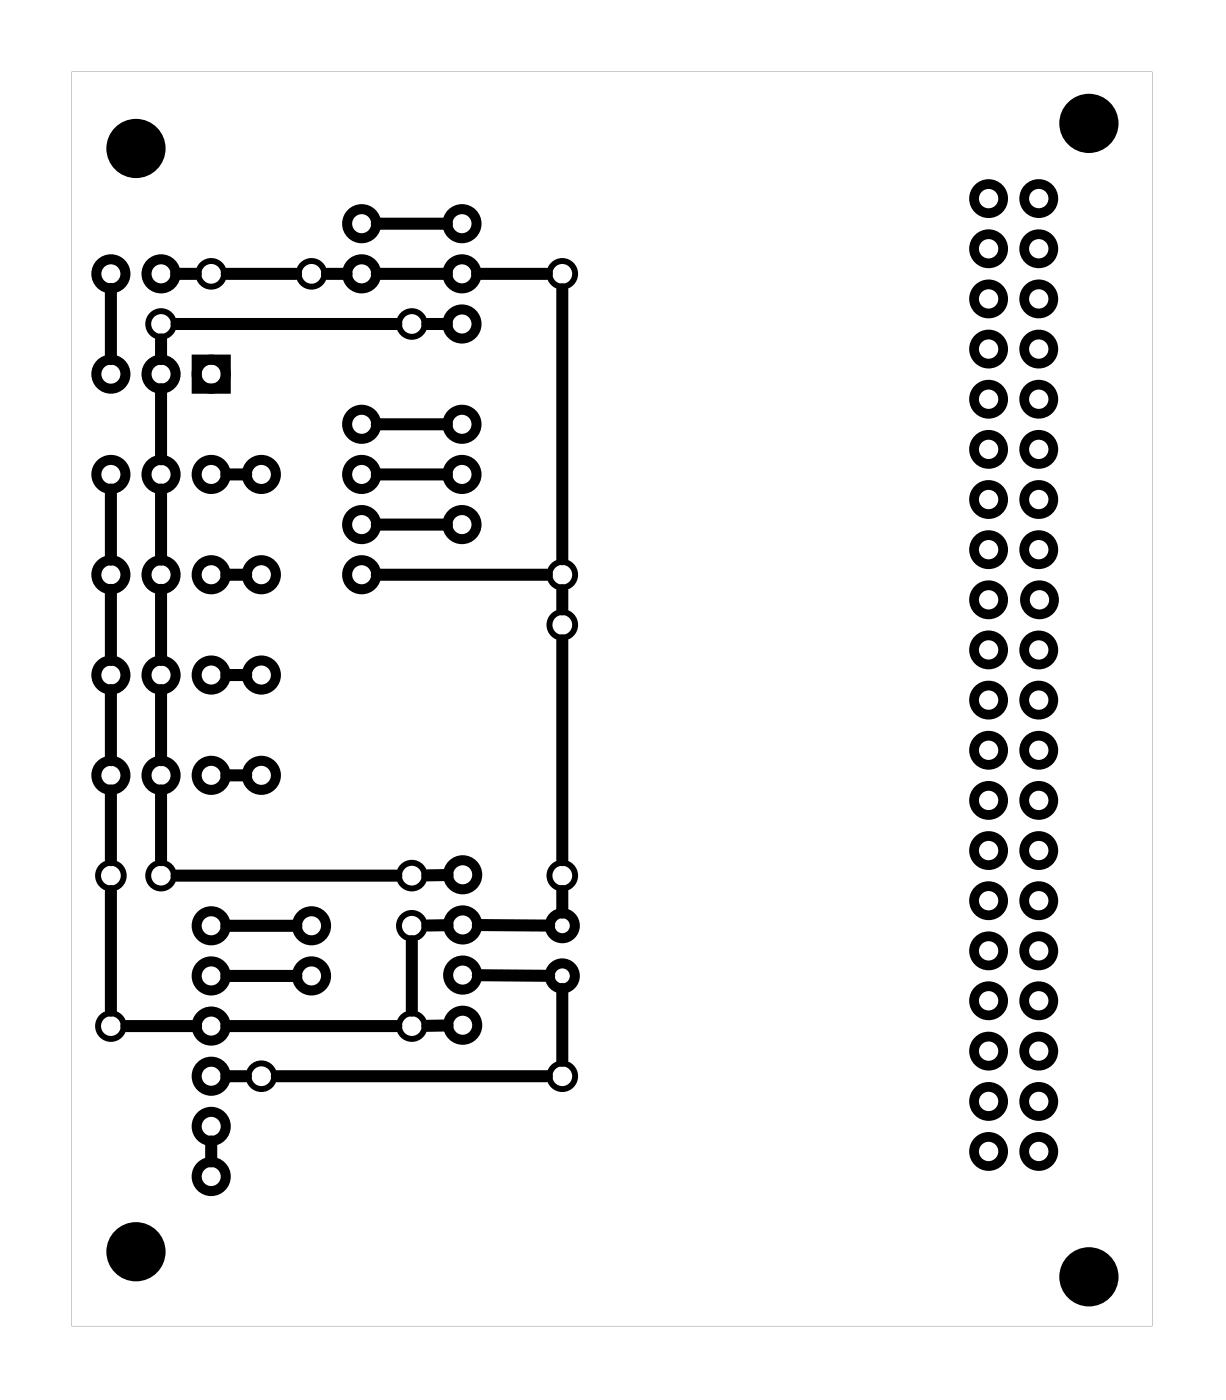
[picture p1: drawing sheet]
<svg xmlns="http://www.w3.org/2000/svg" width="62mm" height="71mm" viewBox="0 0 62 71" stroke-linecap="round" stroke-linejoin="round" font-family="sans-serif">
<path d="M3.6 3.6v63.6h54.8v-63.6zM3.6 3.6h54.7v63.6h-54.7z" fill="#000"/>
<g fill="none" stroke="#000" stroke-width=".3">
<circle cx="8.2" cy="16.4" r=".65"/>
<circle cx="10.7" cy="13.9" r=".65"/>
<circle cx="15.8" cy="13.9" r=".65"/>
<circle cx="20.9" cy="16.4" r=".65"/>
<circle cx="28.5" cy="13.9" r=".65"/>
<circle cx="28.5" cy="29.1" r=".65"/>
<circle cx="28.5" cy="31.7" r=".65"/>
<circle cx="5.6" cy="44.4" r=".65"/>
<circle cx="5.6" cy="52" r=".65"/>
<circle cx="8.2" cy="44.4" r=".65"/>
<circle cx="13.2" cy="54.5" r=".65"/>
<circle cx="20.9" cy="52" r=".65"/>
<circle cx="20.9" cy="44.4" r=".65"/>
<circle cx="20.9" cy="46.9" r=".65"/>
<circle cx="28.5" cy="44.4" r=".65"/>
<circle cx="28.5" cy="54.5" r=".65"/>
</g>
<g fill="#000">
<circle cx="6.9" cy="7.5" r="1.5"/>
<circle cx="55.1" cy="6.3" r="1.5"/>
<circle cx="6.9" cy="63.4" r="1.5"/>
<circle cx="55.1" cy="64.7" r="1.5"/>
</g>
<g fill="none" stroke="#000" stroke-width=".51">
<path d="M10 18.2h1.4v1.5h-1.4z"/>
<circle cx="5.6" cy="19" r=".74"/>
<circle cx="5.6" cy="13.9" r=".74"/>
<circle cx="8.2" cy="19" r=".74"/>
<circle cx="8.2" cy="13.9" r=".74"/>
<circle cx="10.7" cy="19" r=".74"/>
<circle cx="18.3" cy="11.3" r=".74"/>
<circle cx="18.3" cy="13.9" r=".74"/>
<circle cx="23.4" cy="16.4" r=".74"/>
<circle cx="23.4" cy="11.3" r=".74"/>
<circle cx="23.4" cy="13.9" r=".74"/>
<circle cx="5.6" cy="34.2" r=".74"/>
<circle cx="5.6" cy="29.1" r=".74"/>
<circle cx="5.6" cy="39.3" r=".74"/>
<circle cx="5.6" cy="24" r=".74"/>
<circle cx="8.2" cy="29.1" r=".74"/>
<circle cx="8.2" cy="34.2" r=".74"/>
<circle cx="8.2" cy="39.3" r=".74"/>
<circle cx="8.2" cy="24" r=".74"/>
<circle cx="10.7" cy="34.2" r=".74"/>
<circle cx="10.7" cy="29.1" r=".74"/>
<circle cx="10.7" cy="39.3" r=".74"/>
<circle cx="10.7" cy="24" r=".74"/>
<circle cx="13.2" cy="34.2" r=".74"/>
<circle cx="13.2" cy="29.1" r=".74"/>
<circle cx="13.2" cy="39.3" r=".74"/>
<circle cx="13.2" cy="24" r=".74"/>
<circle cx="18.3" cy="26.6" r=".74"/>
<circle cx="18.3" cy="29.1" r=".74"/>
<circle cx="18.3" cy="21.5" r=".74"/>
<circle cx="18.3" cy="24" r=".74"/>
<circle cx="23.4" cy="26.6" r=".74"/>
<circle cx="23.4" cy="21.5" r=".74"/>
<circle cx="23.4" cy="24" r=".74"/>
<circle cx="10.7" cy="54.5" r=".74"/>
<circle cx="10.7" cy="49.4" r=".74"/>
<circle cx="10.7" cy="46.9" r=".74"/>
<circle cx="10.7" cy="52" r=".74"/>
<circle cx="10.7" cy="57.1" r=".74"/>
<circle cx="10.7" cy="59.6" r=".74"/>
<circle cx="15.8" cy="46.9" r=".74"/>
<circle cx="15.8" cy="49.4" r=".74"/>
<circle cx="23.4" cy="49.4" r=".74"/>
<circle cx="23.4" cy="51.9" r=".74"/>
<circle cx="23.4" cy="46.8" r=".74"/>
<circle cx="23.4" cy="44.3" r=".74"/>
<circle cx="28.5" cy="46.9" r=".64"/>
<circle cx="28.5" cy="49.4" r=".64"/>
</g>
<g fill="none" stroke="#000" stroke-width=".49">
<circle cx="50.1" cy="15.1" r=".74"/>
<circle cx="50.1" cy="17.7" r=".74"/>
<circle cx="50.1" cy="10.1" r=".74"/>
<circle cx="50.1" cy="12.6" r=".74"/>
<circle cx="52.6" cy="15.1" r=".74"/>
<circle cx="52.6" cy="17.7" r=".74"/>
<circle cx="52.6" cy="10.1" r=".74"/>
<circle cx="52.6" cy="12.6" r=".74"/>
<circle cx="50.1" cy="20.2" r=".74"/>
<circle cx="50.1" cy="22.8" r=".74"/>
<circle cx="50.1" cy="38" r=".74"/>
<circle cx="50.1" cy="32.9" r=".74"/>
<circle cx="50.1" cy="30.4" r=".74"/>
<circle cx="50.1" cy="27.8" r=".74"/>
<circle cx="50.1" cy="25.3" r=".74"/>
<circle cx="50.1" cy="35.5" r=".74"/>
<circle cx="52.6" cy="20.2" r=".74"/>
<circle cx="52.6" cy="22.8" r=".74"/>
<circle cx="52.6" cy="32.9" r=".74"/>
<circle cx="52.6" cy="27.8" r=".74"/>
<circle cx="52.6" cy="25.3" r=".74"/>
<circle cx="52.6" cy="38" r=".74"/>
<circle cx="52.6" cy="35.5" r=".74"/>
<circle cx="52.6" cy="30.4" r=".74"/>
<circle cx="50.1" cy="48.2" r=".74"/>
<circle cx="50.1" cy="58.3" r=".74"/>
<circle cx="50.1" cy="55.8" r=".74"/>
<circle cx="50.1" cy="50.7" r=".74"/>
<circle cx="50.1" cy="40.5" r=".74"/>
<circle cx="50.1" cy="43.1" r=".74"/>
<circle cx="50.1" cy="45.6" r=".74"/>
<circle cx="50.1" cy="53.2" r=".74"/>
<circle cx="52.6" cy="55.8" r=".74"/>
<circle cx="52.6" cy="58.3" r=".74"/>
<circle cx="52.6" cy="48.2" r=".74"/>
<circle cx="52.6" cy="50.7" r=".74"/>
<circle cx="52.6" cy="40.5" r=".74"/>
<circle cx="52.6" cy="43.1" r=".74"/>
<circle cx="52.6" cy="45.6" r=".74"/>
<circle cx="52.6" cy="53.2" r=".74"/>
</g>
<g fill="none" stroke="#000" stroke-width=".61">
<path d="M5.6 14.6v3.6M8.2 17.2v1M8.2 19.7v3.6M8.9 13.9h1M8.9 16.4h11.2M11.5 13.9h3.5M16.6 13.9h1M19.1 13.9h3.5M19.1 11.3h3.5M21.6 16.4h1M24.2 13.9h3.5M28.5 14.7v13.6"/>
<path d="M5.6 24.8v3.5M5.6 29.9v3.5M5.6 35v3.5M8.2 24.8v3.5M8.2 29.9v3.5M8.2 35v3.5M11.5 29.1h1M11.5 24h1M11.5 39.3h1M11.5 34.2h1M19.1 24h3.5M19.1 26.6h3.5"/>
<path d="M19.1 21.5h3.5M27.7 29.1h-8.6M28.5 29.9v1M28.5 32.4v11.2M5.6 40v3.6M5.6 45.1v6.1M6.4 52h3.5M8.2 40v3.6M8.9 44.3h11.2M10.7 57.8v1M11.5 54.5h1M11.5 46.9h3.5"/>
<path d="M11.5 49.4h3.5M14 54.5h13.7M20.1 52h-8.6M20.9 47.7v3.5M22.7 46.9h-1.1M22.7 51.9l-1.1 .1M22.7 44.3h-1.1M24.2 49.4h3.6M24.2 46.9h3.6M28.5 45.1v1.1M28.5 50.1v3.6"/>
</g>
</svg>
